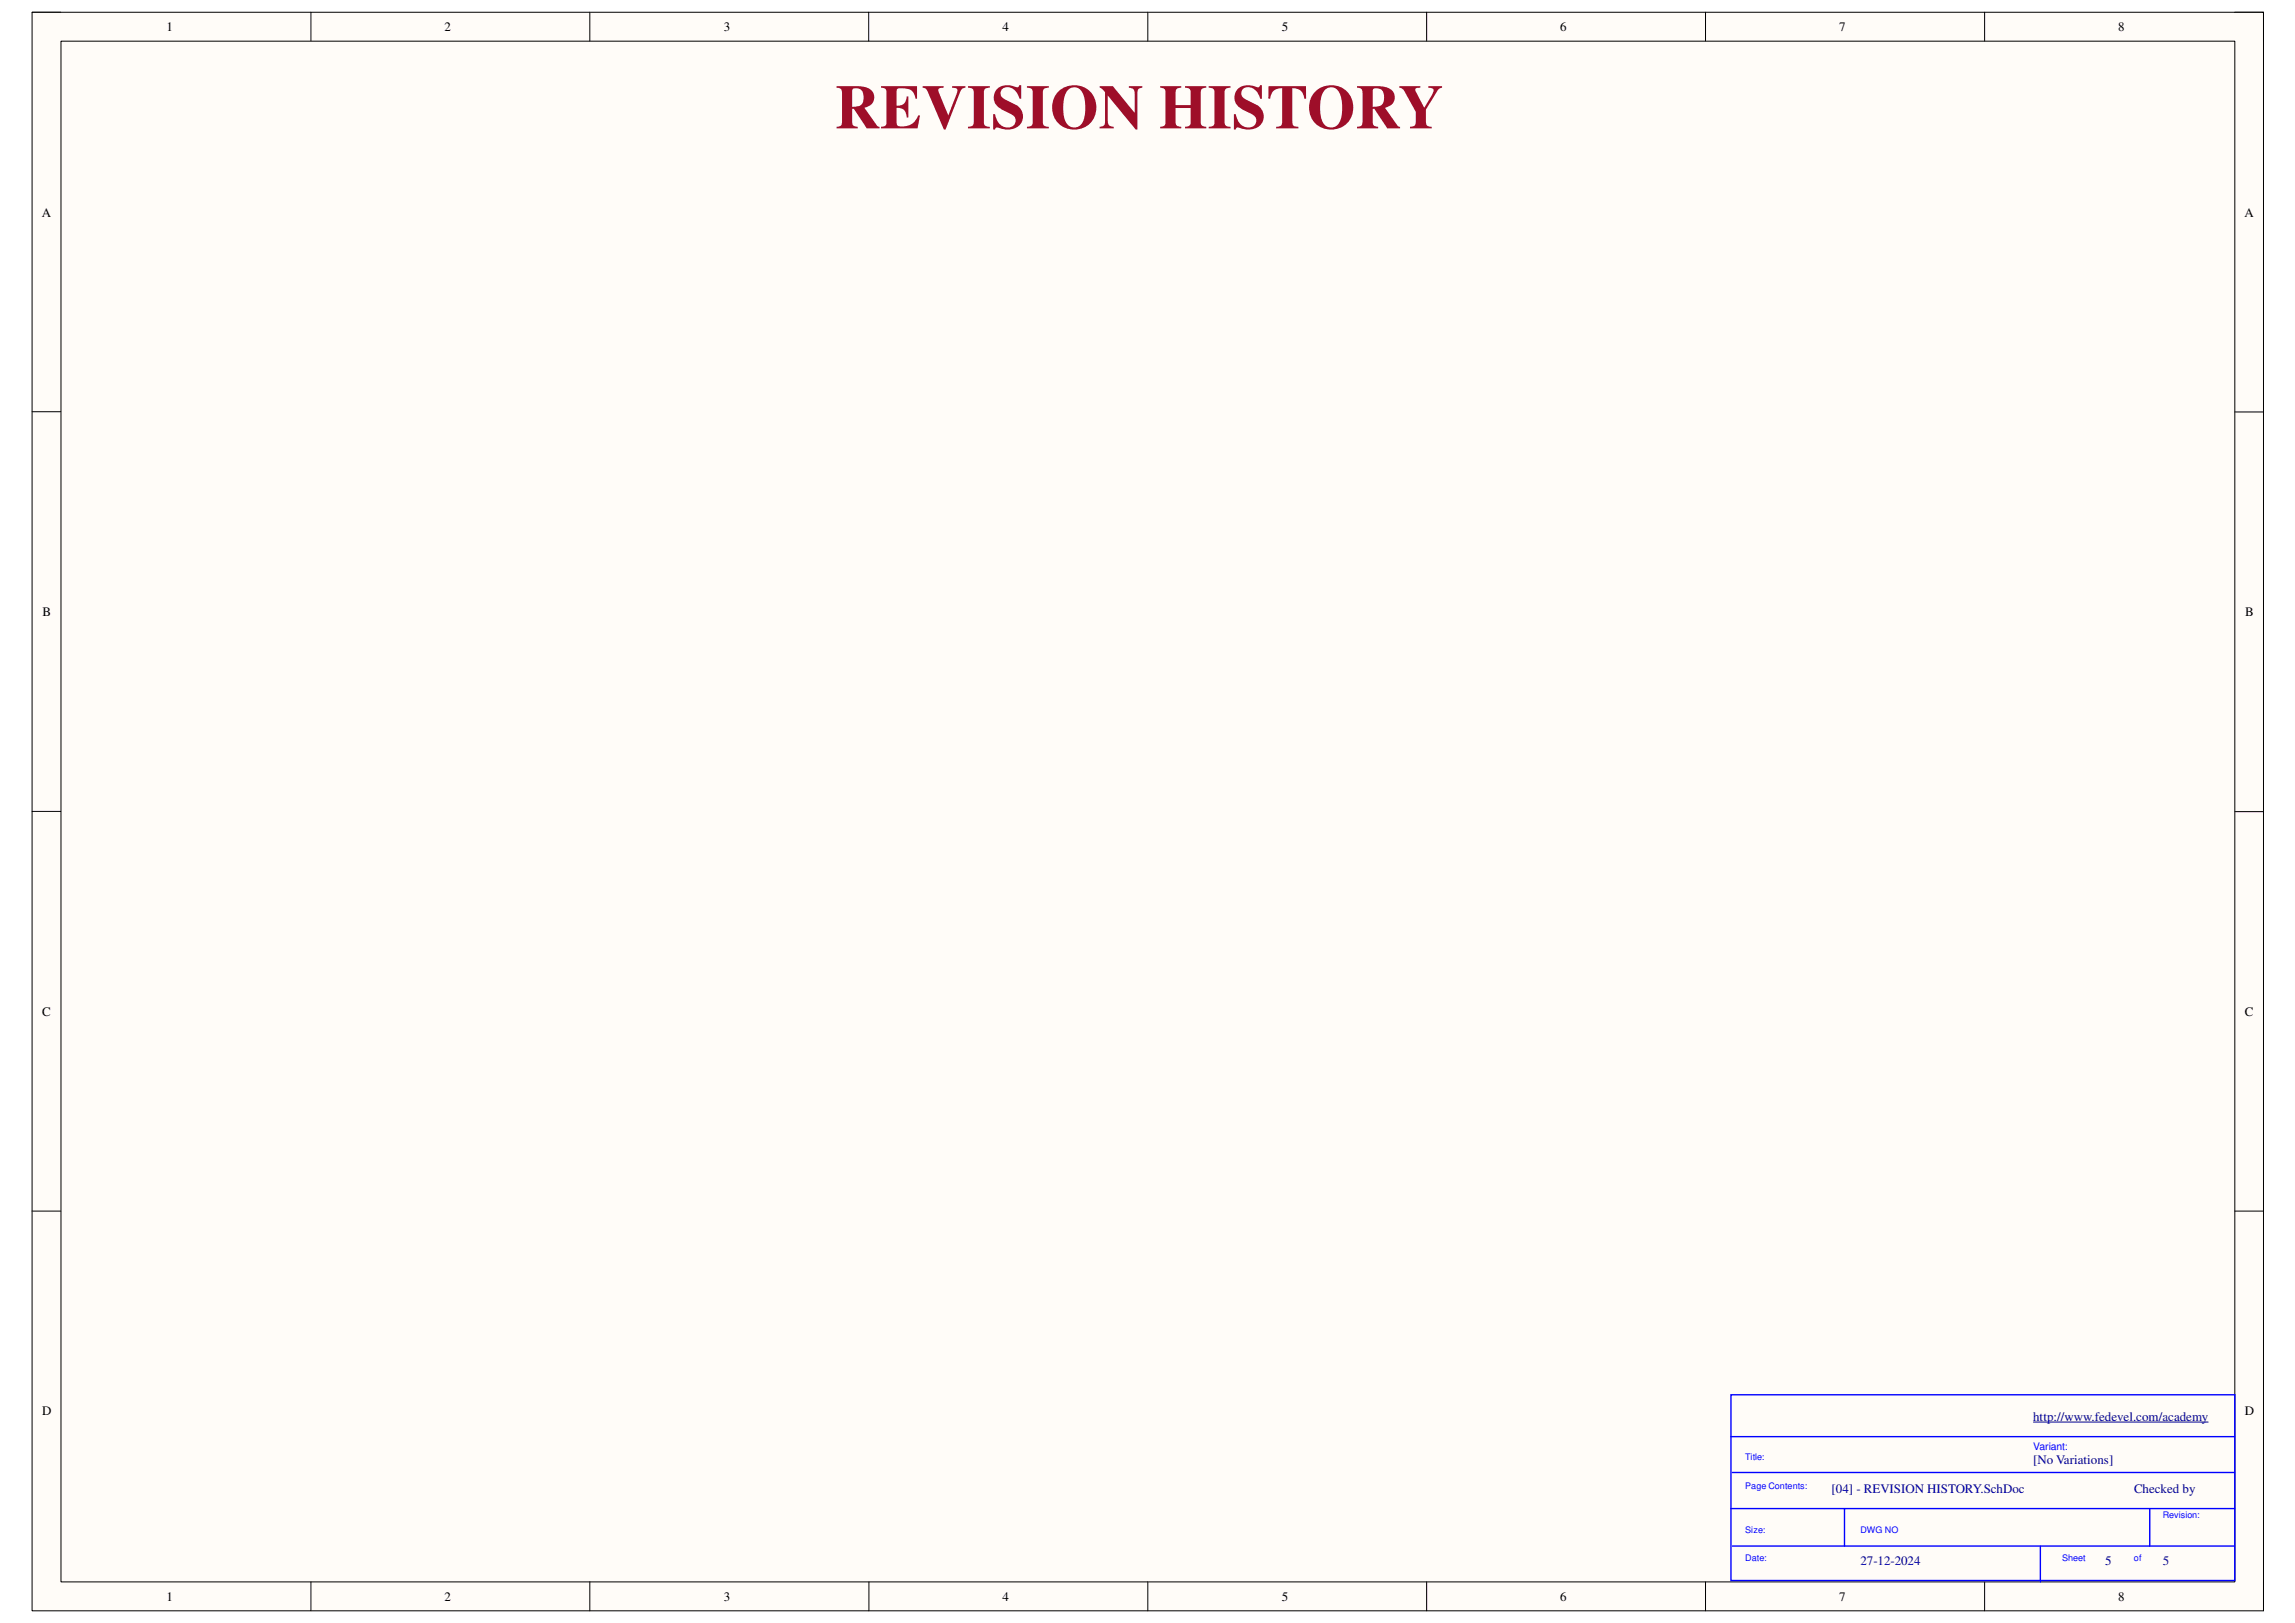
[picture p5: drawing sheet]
<svg xmlns="http://www.w3.org/2000/svg" width="420mm" height="297mm" viewBox="0 0 420 297" stroke-linecap="round" stroke-linejoin="round" font-family="sans-serif">
<defs><g id="words">
<text font-size="11.4" fill="#9e0e29" x="152.9" y="23.5">REVISION HISTORY</text>
<g font-size="2.4">
<text x="30.5" y="5.7">1</text>
<text x="81.4" y="5.7">2</text>
<text x="132.5" y="5.7">3</text>
<text x="183.5" y="5.7">4</text>
<text x="234.6" y="5.7">5</text>
<text x="285.7" y="5.7">6</text>
<text x="336.7" y="5.7">7</text>
<text x="387.8" y="5.7">8</text>
<text x="7.7" y="39.6">A</text>
<text x="410.9" y="39.6">A</text>
<text x="7.8" y="112.8">B</text>
<text x="411" y="112.8">B</text>
<text x="7.7" y="185.9">C</text>
<text x="411" y="185.9">C</text>
<text x="7.7" y="259">D</text>
<text x="411" y="259">D</text>
<text x="30.5" y="293">1</text>
<text x="81.4" y="293">2</text>
<text x="132.5" y="293">3</text>
<text x="183.5" y="293">4</text>
<text x="234.6" y="293">5</text>
<text x="285.7" y="293">6</text>
<text x="336.7" y="293">7</text>
<text x="387.8" y="293">8</text>
</g>
<g font-size="2.4" fill="#000080">
<text x="372.2" y="260">http://www.fedevel.com/academy</text>
<text x="372.2" y="267.9">[No Variations]</text>
<text x="335.3" y="273.2">[04] - REVISION HISTORY.SchDoc</text>
<text x="390.7" y="273.2">Checked by</text>
<text x="340.6" y="286.4">27-12-2024</text>
<text x="385.4" y="286.4">5</text>
<text x="395.9" y="286.4">5</text>
</g>
<text font-size="1.9" fill="#00f" x="372.2" y="265.4">Variant:</text>
<g font-size="1.7" fill="#00f">
<text x="319.5" y="267.3">Title:</text>
<text x="319.5" y="272.6">Page Contents:</text>
<text x="319.5" y="280.5">Size:</text>
<text x="340.6" y="280.5">DWG NO</text>
<text x="395.9" y="277.8">Revision:</text>
<text x="319.5" y="285.7">Date:</text>
<text x="377.5" y="285.7">Sheet</text>
<text x="390.7" y="285.7">of</text>
</g>
</g></defs>
<path d="M5.9 2.2h408.5v292.6h-408.5z" fill-rule="evenodd" fill="#fffcf8"/>
<path d="M5.9 2.2h408.5v292.6h-408.5z" fill="none" stroke="#000" stroke-width=".18"/>
<path d="M11.2 7.5h397.9v282h-397.9z" fill-rule="evenodd" fill="#fffcf8"/>
<g fill="none" stroke="#000" stroke-width=".18">
<path d="M5.9 2.2h5.2M11.2 7.5h397.9v282h-397.9zM56.9 2.2v5.3M108 2.2v5.3M159 2.2v5.3M210.1 2.2v5.3M261.2 2.2v5.3M312.2 2.2v5.3M363.3 2.2v5.3M409.1 2.2h5.3v5.3M5.9 75.4h5.2M409.1 75.4h5.3"/>
<path d="M5.9 148.5h5.2M409.1 148.5h5.3M5.9 221.7h5.2M409.1 221.7h5.3M56.9 289.5v5.3M108 289.5v5.3M159.1 289.5v5.3M210.1 289.5v5.3M261.2 289.5v5.3M312.2 289.5v5.3M363.3 289.5v5.3M414.4 289.5v5.3"/>
</g>
<path d="M316.9 255.3h92.2v34h-92.2zM316.9 262.9h92.2M316.9 276.1h92.2M317.1 269.5h92M337.7 276.1v6.9M393.6 276.1v6.9M317.1 283h92M373.5 283v6.5" fill="none" stroke="#00f" stroke-width=".25"/>
<path d="M372.2 260.3h32.1" fill="none" stroke="#000080" stroke-width=".18"/>
<use href="#words"/>
</svg>
